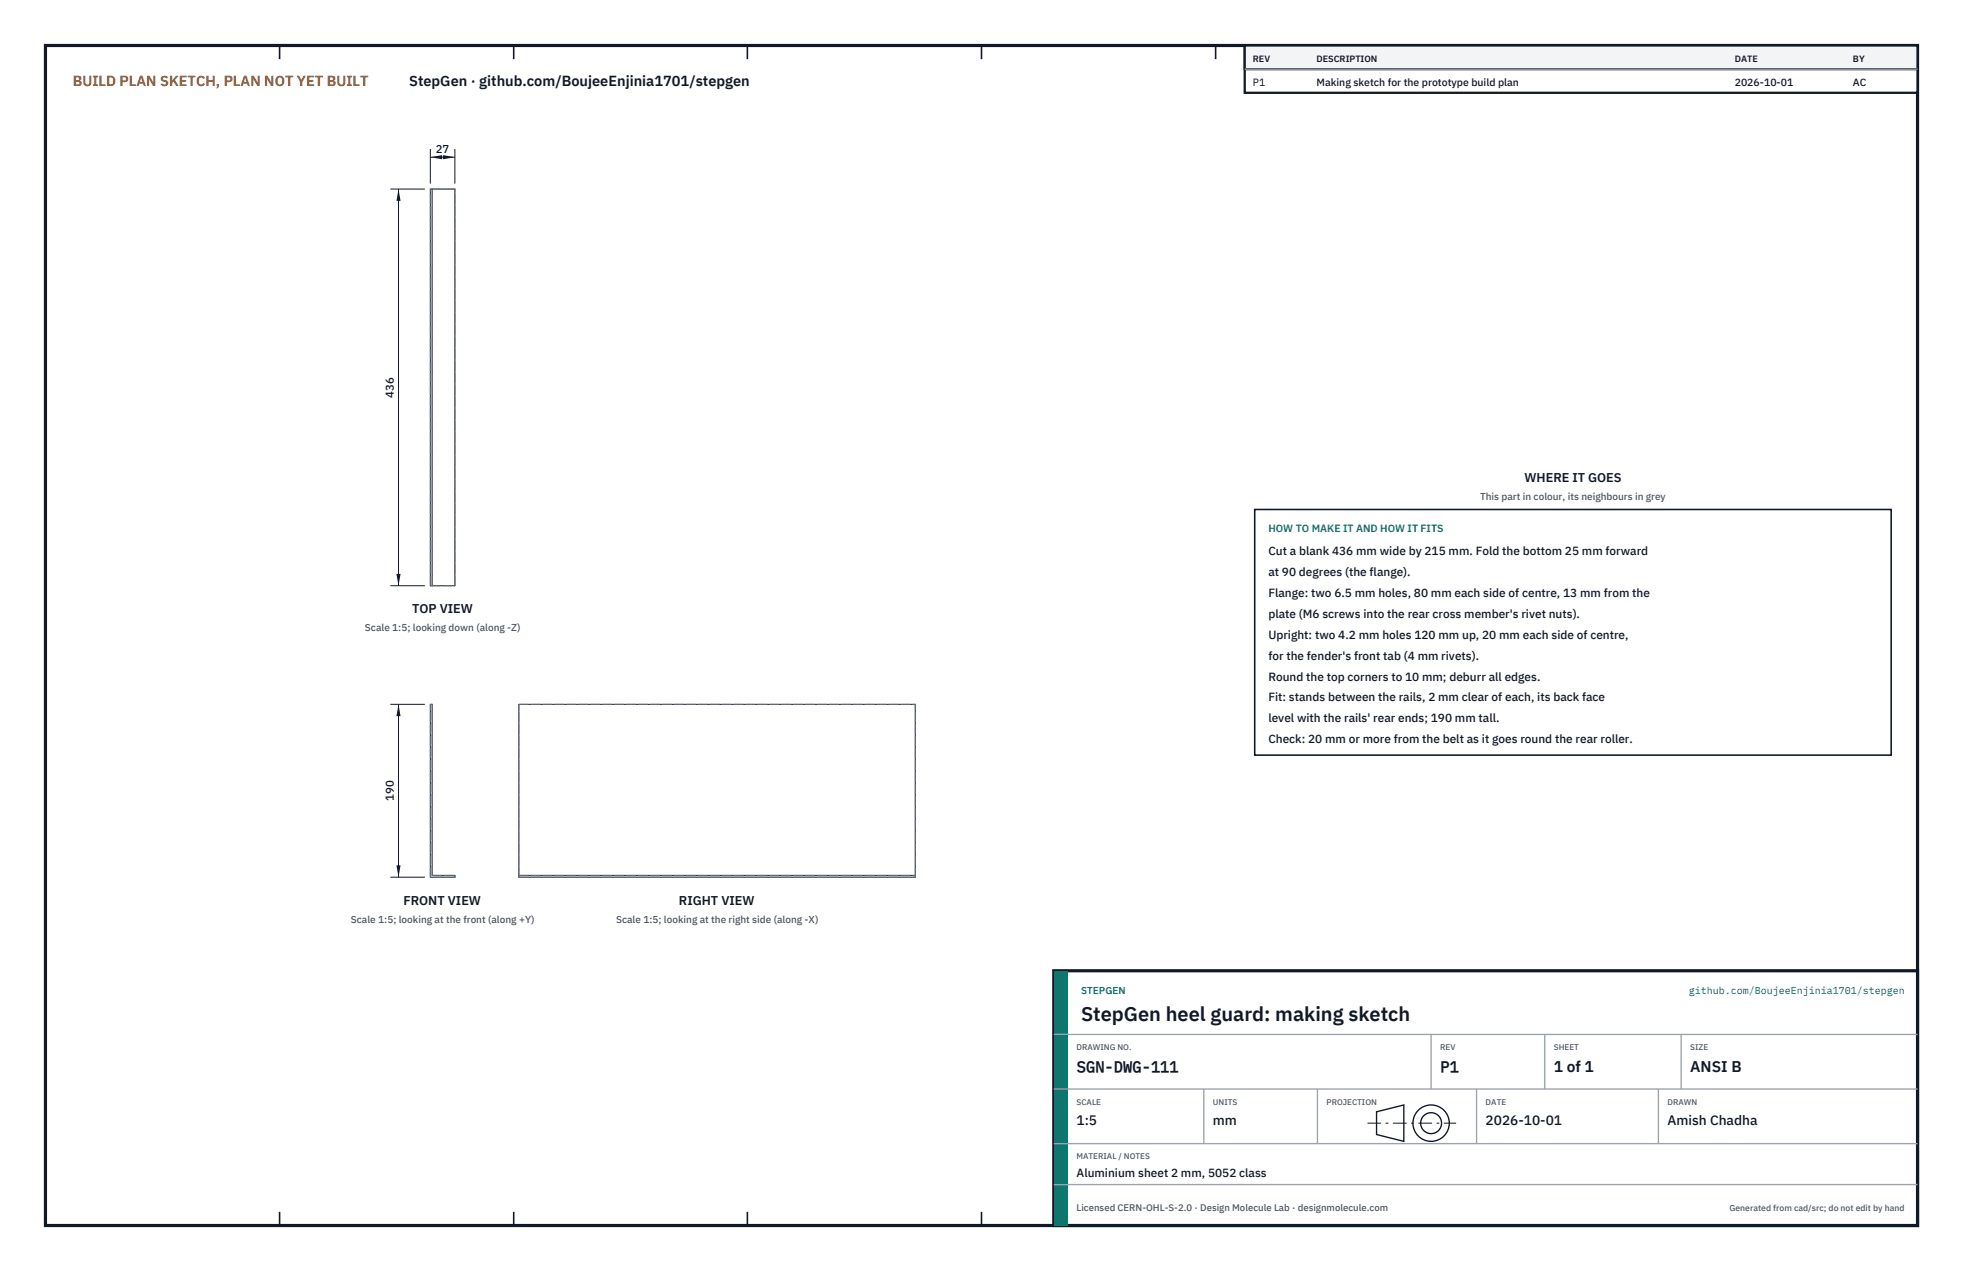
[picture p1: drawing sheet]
<svg xmlns="http://www.w3.org/2000/svg" width="432mm" height="279mm" viewBox="0 0 432 279" stroke-linecap="round" stroke-linejoin="round" font-family="sans-serif">
<defs><g id="words">
<text font-size="4.4" fill="#111827" x="237.8" y="224.4">StepGen heel guard: making sketch</text>
<g font-size="3.4" fill="#111827">
<text x="236.8" y="235.6">SGN-DWG-111</text>
<text x="316.8" y="235.6">P1</text>
<text x="341.8" y="235.6">1 of 1</text>
<text x="371.8" y="235.6">ANSI B</text>
</g>
<text font-size="3.2" fill="#b45309" x="16" y="19">BUILD PLAN SKETCH, PLAN NOT YET BUILT</text>
<text font-size="3.2" fill="#111827" x="90" y="19">StepGen · github.com/BoujeeEnjinia1701/stepgen</text>
<g font-size="3" fill="#111827">
<text x="236.8" y="247.2">1:5</text>
<text x="266.8" y="247.2">mm</text>
<text x="326.8" y="247.2">2026-10-01</text>
<text x="366.8" y="247.2">Amish Chadha</text>
</g>
<g font-size="2.8" fill="#111827">
<text x="335.3" y="106">WHERE IT GOES</text>
<text x="90.7" y="134.8">TOP VIEW</text>
<text x="88.7" y="198.9">FRONT VIEW</text>
<text x="149.3" y="198.9">RIGHT VIEW</text>
</g>
<g font-size="2.6" fill="#111827">
<text x="279" y="122">Cut a blank 436 mm wide by 215 mm. Fold the bottom 25 mm forward</text>
<text x="279" y="126.6">at 90 degrees (the flange).</text>
<text x="279" y="131.2">Flange: two 6.5 mm holes, 80 mm each side of centre, 13 mm from the</text>
<text x="279" y="135.8">plate (M6 screws into the rear cross member's rivet nuts).</text>
<text x="279" y="140.4">Upright: two 4.2 mm holes 120 mm up, 20 mm each side of centre,</text>
<text x="279" y="145">for the fender's front tab (4 mm rivets).</text>
<text x="279" y="149.6">Round the top corners to 10 mm; deburr all edges.</text>
<text x="279" y="154.2">Fit: stands between the rails, 2 mm clear of each, its back face</text>
<text x="279" y="158.8">level with the rails' rear ends; 190 mm tall.</text>
<text x="279" y="163.4">Check: 20 mm or more from the belt as it goes round the rear roller.</text>
<text x="236.8" y="258.8">Aluminium sheet 2 mm, 5052 class</text>
</g>
<g font-size="2.5" fill="#111827">
<text x="95.9" y="33.6">27</text>
<text x="86.7" y="87.4" transform="rotate(-90 86.7 87.4)">436</text>
<text x="86.7" y="176.1" transform="rotate(-90 86.7 176.1)">190</text>
</g>
<g font-size="2.3" fill="#111827">
<text x="275.6" y="18.8">P1</text>
<text x="289.6" y="18.8">Making sketch for the prototype build plan</text>
<text x="381.6" y="18.8">2026-10-01</text>
<text x="407.6" y="18.8">AC</text>
</g>
<text font-size="2.3" fill="#0f766e" x="279" y="117">HOW TO MAKE IT AND HOW IT FITS</text>
<g font-size="2.2" fill="#4b5563">
<text x="325.6" y="110">This part in colour, its neighbours in grey</text>
<text x="80.3" y="138.8">Scale 1:5; looking down (along -Z)</text>
<text x="77.2" y="202.9">Scale 1:5; looking at the front (along +Y)</text>
<text x="135.5" y="202.9">Scale 1:5; looking at the right side (along -X)</text>
</g>
<g font-size="2.2" fill="#0f766e">
<text x="237.8" y="218.4">STEPGEN</text>
<text x="371.5" y="218.4">github.com/BoujeeEnjinia1701/stepgen</text>
</g>
<text font-size="2.1" fill="#4b5563" x="236.8" y="266.2">Licensed CERN-OHL-S-2.0 · Design Molecule Lab · designmolecule.com</text>
<g font-size="2" fill="#111827">
<text x="275.6" y="13.6">REV</text>
<text x="289.6" y="13.6">DESCRIPTION</text>
<text x="381.6" y="13.6">DATE</text>
<text x="407.6" y="13.6">BY</text>
</g>
<text font-size="1.9" fill="#4b5563" x="380.4" y="266.2">Generated from cad/src; do not edit by hand</text>
<g font-size="1.8" fill="#4b5563">
<text x="236.8" y="230.8">DRAWING NO.</text>
<text x="316.8" y="230.8">REV</text>
<text x="341.8" y="230.8">SHEET</text>
<text x="371.8" y="230.8">SIZE</text>
<text x="236.8" y="242.8">SCALE</text>
<text x="266.8" y="242.8">UNITS</text>
<text x="291.8" y="242.8">PROJECTION</text>
<text x="326.8" y="242.8">DATE</text>
<text x="366.8" y="242.8">DRAWN</text>
<text x="236.8" y="254.8">MATERIAL / NOTES</text>
</g>
</g></defs>
<path d="M10 10h411.8v259.4h-411.8z" fill="none" stroke="#111827" stroke-width=".7" stroke-linecap="butt"/>
<g fill="none" stroke="#111827" stroke-width=".35">
<path d="M61.5 10v3M113 10v3M164.4 10v3M215.9 10v3M267.4 10v3M318.9 10v3M370.3 10v3M61.5 266.4v3M113 266.4v3M164.4 266.4v3M215.9 266.4v3M267.4 266.4v3"/>
<path d="M318.9 266.4v3M370.3 266.4v3"/>
</g>
<path d="M94.7 41.6h5.4v87.2h-5.4zM95.1 41.6v87.2M94.7 154.8h.4v37.6h5v.4h-5.4zM114.1 154.8h87.2v38h-87.2zM114.1 192.4h87.2" fill="none" stroke="#111727" stroke-width=".22"/>
<g fill="none" stroke="#6a7180" stroke-width=".22" stroke-dasharray="2.1 .5">
<path d="M100.1 41.6h-5.4M94.7 128.8v-87.2M94.7 128.8h5.4M95.1 128.8v-87.2M100.1 128.8v-87.2M94.7 154.8h.4M114.1 154.8h87.2M94.7 192.8v-38M95.1 192.4h5M95.1 192.4v-37.6M100.1 192.8h-5.4M100.1 192.8v-.4"/>
<path d="M114.1 192.8v-38M114.1 192.8h87.2M114.1 192.4h87.2M201.3 192.8v-38"/>
</g>
<path d="M94.7 32.8v7.6M94.7 34.6h5.4M100.1 32.8v7.6" fill="none" stroke="#111827" stroke-width=".22"/>
<path d="M94.7 34.6l2.6-.5v.9zM97.5 34.1v.9l2.6-.4z" fill="#111827"/>
<path d="M85.9 41.6h7.6M87.7 41.6v87.2M85.9 128.8h7.6" fill="none" stroke="#111827" stroke-width=".22"/>
<path d="M87.7 41.6l-.5 2.6h.9zM87.2 126.2h.9l-.4 2.6z" fill="#111827"/>
<path d="M85.9 154.8h7.6M87.7 154.8v38M85.9 192.8h7.6" fill="none" stroke="#111827" stroke-width=".22"/>
<path d="M87.7 154.8l-.5 2.6h.9zM87.2 190.2h.9l-.4 2.6z" fill="#111827"/>
<path d="M276 112h140v54h-140z" fill="#fff" stroke="#111827" stroke-width=".35"/>
<path d="M273.8 10h148v10.4h-148z" fill="#fff" stroke="#111827" stroke-width=".5"/>
<path d="M273.8 10h148v5.2h-148z" fill="#f3f4f6" stroke="#111827" stroke-width=".5"/>
<path d="M273.8 15.2h148" fill="none" stroke="#9ca3af" stroke-width=".3"/>
<path d="M231.8 213.4h190v56h-190z" fill="#fff" stroke="#111827" stroke-width=".7" stroke-linecap="butt"/>
<path d="M231.8 213.4h3v56h-3z" fill="#0f766e"/>
<path d="M231.8 227.4h190M231.8 239.4h190M264.8 239.4v12M289.8 239.4v12M314.8 227.4v12M324.8 239.4v12M339.8 227.4v12M364.8 239.4v12M369.8 227.4v12M231.8 251.4h190M231.8 260.4h190" fill="none" stroke="#9ca3af" stroke-width=".3"/>
<g fill="none" stroke="#111827" stroke-width=".3">
<path d="M302.8 244.4l6-1.5v8l-6-1.5z"/>
<circle cx="314.8" cy="246.9" r="4"/>
<circle cx="314.8" cy="246.9" r="2.3"/>
</g>
<path d="M300.8 246.9h19.5" fill="none" stroke="#111827" stroke-width=".22" stroke-dasharray="3 1 .6 1" stroke-linecap="butt"/>
<use href="#words"/>
</svg>
